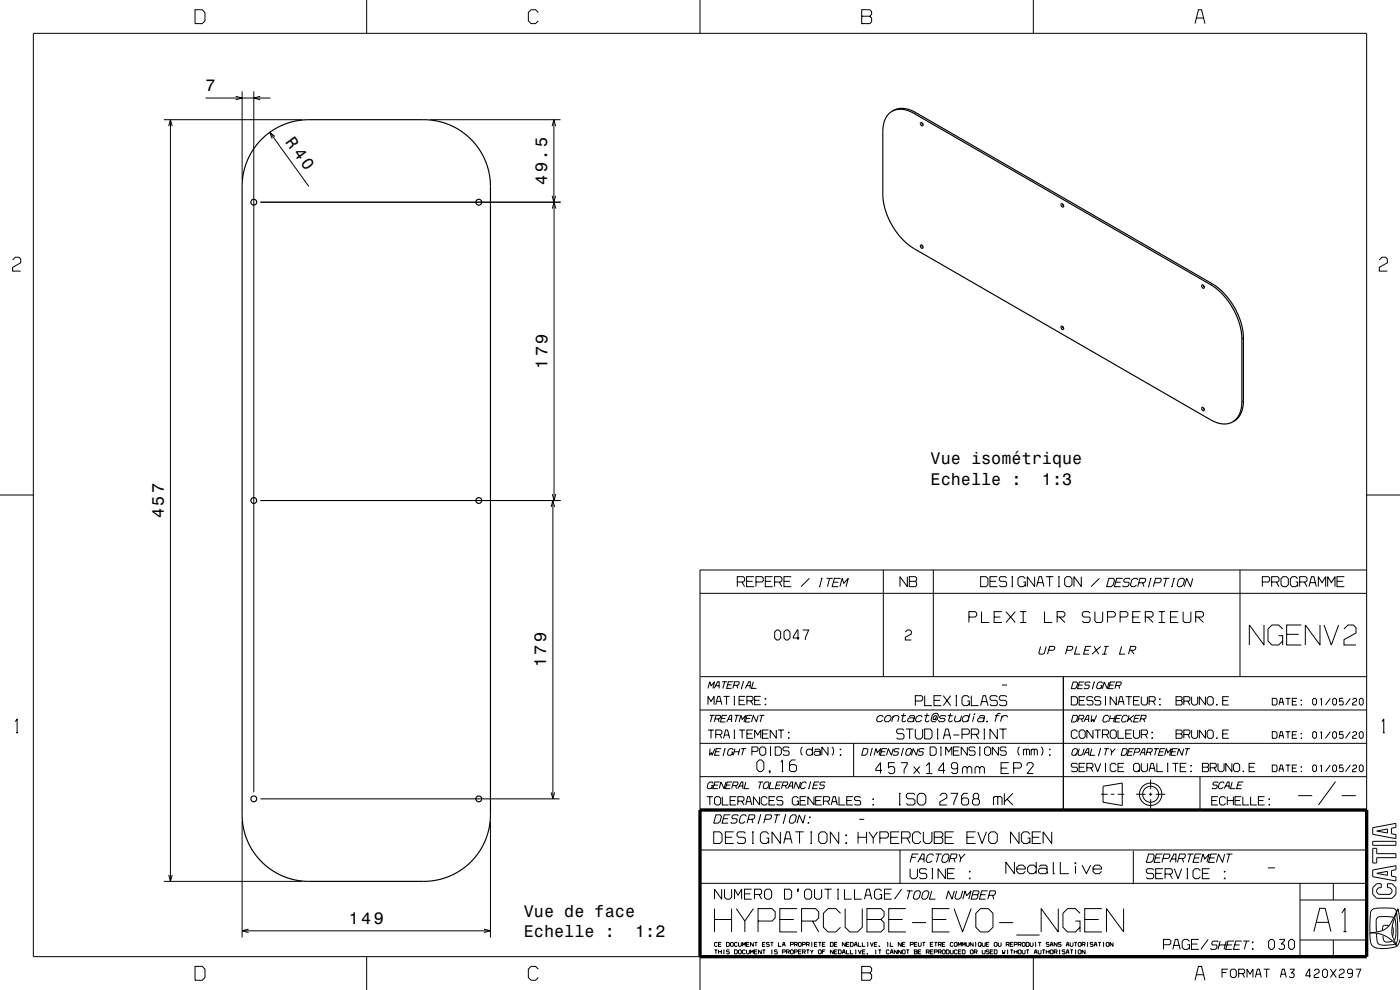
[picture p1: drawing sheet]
<svg xmlns="http://www.w3.org/2000/svg" width="420mm" height="297mm" viewBox="0 0 420 297" stroke-linecap="round" stroke-linejoin="round" font-family="sans-serif">
<defs><g id="words">
<text font-size="5.1" x="85.5" y="42.6" transform="rotate(54 85.5 42.6)">R 40</text>
<g font-size="5">
<text x="61.7" y="27.4">7</text>
<text x="164.2" y="55.4" transform="rotate(-90 164.2 55.4)">49.5</text>
<text x="164.2" y="110.7" transform="rotate(-90 164.2 110.7)">179</text>
<text x="279.2" y="139.3">Vue isométrique</text>
<text x="279.2" y="145.4">Echelle :</text>
<text x="312.6" y="145.4">1:3</text>
<text x="49.1" y="155.4" transform="rotate(-90 49.1 155.4)">457</text>
<text x="163.9" y="200.2" transform="rotate(-90 163.9 200.2)">179</text>
<text x="157.1" y="275">Vue de face</text>
<text x="104.6" y="277.2">149</text>
<text x="157.1" y="281.1">Echelle :</text>
<text x="190.5" y="281.1">1:2</text>
</g>
</g></defs>
<g fill="none" stroke="#000" stroke-width=".3">
<path d="M10 10h400v277h-400zM58.5 2.9h2.2l.8 .9v2.5l-.8 .8h-2.2zM110 0v10M161.5 3.8l-.8-.9h-1.4l-.8 .9v2.5l.8 .8h1.4l.8-.8M210 0v10M258.5 4.9h2.4l.6-.6v-.8l-.6-.6h-2.4v4.2h2.4l.6-.6v-1.1l-.6-.5M310 0v10M358.5 7.1l1-4.2h1l1 4.2M358.9 5.4h2.2M49.1 35.9h41.5M50.6 37.8l.5-1.9 .5 1.9M51.1 35.9v228.5"/>
<path d="M61.7 29.4h19.4M70.7 28.9l1.9 .5-1.9 .5M72.6 27.4v26.5M76.1 27.4v210.3M78.1 28.9l-2 .5 2 .5M80.9 39.7l11.7 16.2M129.1 35.9h39.1M165.6 37.8l.6-1.9 .5 1.9M166.2 35.9v24.8M274.7 33.8l-.4 .3M82.5 41l-1.6-1.3 .7 1.9M165.6 58.7l.6 2 .5-2"/>
<path d="M3.8 78l.8-.8h1.1l.5 .5v1.1l-2.4 1.4v1.1h2.4M78.1 60.7h90.1M165.7 62.6l.5-1.9 .5 1.9M166.2 60.7v89.5M413.8 78l.8-.8h1.1l.5 .5v1.1l-2.4 1.4v1.1h2.4M363.6 85.1l-.5 .3M373 101.4l-.4 .3M373 120.2l-.4 .3M0 148.5h10M78.1 150.2h90.1M165.3 152.1l.6-1.9 .5 1.9M165.7 148.2l.5 2 .5-2"/>
<path d="M165.9 150.2v89.5M410 148.5h10M210 178h200M221.2 174.6h1.8l.4-.4v-.8l-.4-.4h-1.8v3M222.6 174.6l.8 1.4M224 174.4h1.8M226.2 173h-2.2v3h2.2M226.8 174.6h1.8l.4-.4v-.8l-.4-.4h-1.8v3M229.6 174.4h1.8M231.8 173h-2.2v3h2.2M232.4 174.6h1.8l.4-.4v-.8l-.4-.4h-1.8v3M233.8 174.6l.8 1.4"/>
<path d="M235.2 174.4h1.8M237.4 173h-2.2v3h2.2M242.8 173.5l-2.5 2.5M245.7 176h.4M246.4 173.5h.3M246.6 173.5l-.7 2.5M248 173.5h1.8M248.9 173.5l-.7 2.5M250 174.7h1.5M252 176l.7-2.5 .5 1.5 1.3-1.5-.7 2.5M252.2 173.5h-1.9l-.6 2.5h1.8M265 171v32"/>
<path d="M272.2 173v3l-2.2-3v3M272.8 174.4h1.8l.4-.4v-.6l-.4-.4h-1.8v3h1.8l.4-.4v-.8l-.4-.4M280 171v32M294.2 173h1.6l.6 .6v1.8l-.6 .6h-1.6zM297 174.4h1.8M299.2 173h-2.2v3h2.2M302 173.4l-.4-.4h-1.4l-.4 .4v.6l.4 .4h1.4l.4 .4v.8l-.4 .4h-1.4l-.4-.4M303.5 176h.4M303.5 173h.4M303.7 173v3M307 174.6h.6v1.4M307.6 173.6l-.6-.6h-1l-.6 .6v1.8l.6 .6h1l.6-.6"/>
<path d="M310.4 173v3l-2.2-3v3M311 176l.7-3h.7l.8 3M311.3 174.8h1.6M313.8 173h2.2M314.9 173v3M317.5 176h.4M317.5 173h.4M317.7 173v3M320 173h1l.6 .6v1.8l-.6 .6h-1l-.6-.6v-1.8zM324.4 173v3l-2.2-3v3M329.8 173.5l-2.5 2.5M332.7 173.5h1.3l.4 .5-.4 1.5-.7 .5h-1.3z"/>
<path d="M334.7 174.7h1.5M336.8 173.5h-1.8l-.7 2.5h1.9M339.1 173.8l-.3-.3h-1.1l-.5 .3-.1 .5 .3 .4h1.1l.3 .3-.2 .7-.4 .3h-1.2l-.3-.3M341.4 174l-.4-.5h-.8l-.7 .5-.4 1.5 .4 .5h.8l.7-.5M341.6 174.8h1.5l.5-.3 .1-.7-.2-.3h-1.5l-.7 2.5M342.8 174.8l.4 1.2M344.4 176h.3M345.1 173.5h.3M345.2 173.5l-.6 2.5M346.3 174.8h1.5l.4-.3 .2-.7-.2-.3h-1.5l-.7 2.5M349 173.5h1.8M349.9 173.5l-.7 2.5"/>
<path d="M351.4 176h.3M352.1 173.5h.3M352.2 173.5l-.6 2.5M353.5 174l.7-.5h.8l.4 .5-.4 1.5-.7 .5h-.8l-.4-.5zM357.8 173.5l-.6 2.5-1.2-2.5-.7 2.5M372 171v32M378.7 174.6h1.8l.4-.4v-.8l-.4-.4h-1.8v3M381.5 174.6h1.8l.4-.4v-.8l-.4-.4h-1.8v3M382.9 174.6l.8 1.4M384.3 173.6l.6-.6h1l.6 .6v1.8l-.6 .6h-1l-.6-.6zM388.7 174.6h.6v1.4M389.3 173.6l-.6-.6h-1l-.6 .6v1.8l.6 .6h1l.6-.6"/>
<path d="M389.9 174.6h1.8l.4-.4v-.8l-.4-.4h-1.8v3M391.3 174.6l.8 1.4M392.7 176l.7-3h.8l.7 3M393 174.8h1.6M395.5 176v-3l1.1 1.8 1.1-1.8v3M398.3 176v-3l1.1 1.8 1.1-1.8v3M401.1 174.4h1.8M403.3 173h-2.2v3h2.2M410 171h-200v126M233 189h.6l.6 .6v1.8l-.6 .6h-.6l-.6-.6v-1.8zM235.8 189h.6l.6 .6v1.8l-.6 .6h-.6l-.6-.6v-1.8zM239.8 191.4h-1.8v-.4l1.2-2h.2v3"/>
<path d="M240.8 189h1.8l-1 2.4v.6M271.6 189.6l.6-.6h.8l.4 .4v.8l-1.8 1v.8h1.8M290.7 185.1h1.8l.5-.4v-.8l-.5-.4h-1.8v3.2M294.5 183.5v3.2h2.3M298.2 185.1h1.9M300.6 183.5h-2.4v3.2h2.4M301.8 183.5l2.8 3.2M304.6 183.5l-2.8 3.2M306 186.7h1.9M306 183.5h1.9M307 183.5v3.2M312.2 193.9l-.5 2 .2 .4h1l.4-.4 .6-2"/>
<path d="M313.4 183.5v3.2h2.3M314.6 195.1h1.3l.4-.3 .2-.5-.3-.4h-1.3l-.6 2.4M317.1 185.1h1.9l.5-.4v-.8l-.5-.4h-1.9v3.2M317.8 185.1l1.7 1.6M320 195.1h1.3l.4-.3 .2-.5-.3-.4h-1.3l-.6 2.4M323 193.9l-.6 2.4h1.6M325.4 195.1h1.3M327 183.9l-.4-.4h-1.4l-.5 .4v.8l.5 .4h1.6l.2 .2v1l-.4 .4h-1.4l-.5-.4M327.4 193.9h-1.7l-.6 2.4h1.6M328.2 193.9l1.4 2.4M328.5 183.5v2.8l.4 .4h1.4l.5-.4v-2.8M330.2 193.9l-2.6 2.4"/>
<path d="M330.6 196.3h1.4M331.3 193.9h1.3M331.9 193.9l-.6 2.4M332.3 185.1h1.8l.5-.4v-.8l-.5-.4h-1.8v3.2M336 185.1h1.9l.5-.4v-.8l-.5-.4h-1.9v3.2M336.5 193.9l-.6 2.4h1.6M338.9 195.1h1.3l.4-.3 .2-.5-.3-.4h-1.3l-.6 2.4M339.4 195.1l.8 1.2M339.8 185.1h1.9M342.1 183.5h-2.3v3.2h2.3M343.6 185.1h1.9l.4-.4v-.8l-.4-.4h-1.9v3.2M344.3 185.1l1.6 1.6"/>
<path d="M347.6 186.7h1.9M347.6 183.5h1.9M348.5 183.5v3.2M351.2 185.1h1.8M353.5 183.5h-2.3v3.2h2.3M354.9 183.5v2.8l.5 .4h1.4l.5-.4v-2.8M358.7 185.1h1.9l.4-.4v-.8l-.4-.4h-1.9v3.2M359.4 185.1l1.6 1.6M379.2 187.5v6l-4.4-6v6M383.6 190.7h1.2v2.8M384.8 188.7l-1.2-1.2h-2l-1.2 1.2v3.6l1.2 1.2h2l1.2-1.2M386 190.3h3.6"/>
<path d="M390.4 187.5h-4.4v6h4.4M396 187.5v6l-4.4-6v6M397.2 187.5l2.2 6 2.2-6M403.2 188.7l1.2-1.2h1.6l.8 .8v1.6l-3.6 2v1.6h3.6M4.6 216.5l.5-.8v4.1M4.9 219.8h.5M210 213h200M210.2 203h200M212.4 206.5l.5-2 .4 1.2 1.1-1.2-.5 2M212.4 211.4v-2.5l.9 1.5 .9-1.5v2.5M212.4 219h1.8M212.9 214.6h1.5"/>
<path d="M213.3 219v2.5M213.7 214.6l-.6 2M214.3 206.5l1-2h.5l-.1 2M214.5 215.7h1.2l.4-.3 .1-.5-.2-.3h-1.2l-.5 2M214.7 205.7h1M214.7 211.4l.7-2.5h.5l.7 2.5M215 210.4h1.3M215.4 215.7l.3 .9M216.4 215.5h1.2M216.7 204.5h1.4M217.1 208.9h1.8M217.4 204.5l-.5 2"/>
<path d="M218 208.9v2.5M218 216.6l1-2h.5v2M218.1 214.6h-1.4l-.6 2h1.5M218.3 205.5h1.2M218.4 215.8h1.1M220 204.5h-1.5l-.5 2h1.5M220.1 205.6h1.2l.4-.3 .1-.5-.2-.3h-1.2l-.5 2M220.1 219h.4M220.1 208.9h.4M220.1 211.4h.4M220.3 208.9v2.5M220.3 219v2.5"/>
<path d="M220.4 214.6h1.5M221 205.6l.3 .9M221.1 214.6l-.5 2M221.7 216.6l.6-2 .4 1.2 1-1.2-.5 2M221.7 219h1.9M221.7 210.1h1.5M222.3 206.5h.3M222.6 219v2.5M222.9 204.5h.2M223 204.5l-.5 2M223.6 208.9h-1.9v2.5h1.9M223.6 206.5l1-2h.5v2"/>
<path d="M223.9 215.5h1.2M224 205.7h1.1M224.1 210.2h1.5l.3-.3v-.6l-.3-.4h-1.5v2.5M225.2 210.2l.7 1.2M225.6 214.6h-1.5l-.5 2h1.5M225.9 219h-1.8v2.5h1.8M226 204.5l-.5 2h1.4M226.4 210.1h1.5M227.5 214.6l-.6 2-.9-2-.5 2M227.9 214.6h1.4M228.2 208.9h-1.8v2.5h1.8M228.6 214.6l-.5 2"/>
<path d="M229.6 211.3l.1 .1zM229.6 209.6l.1 .2zM230.6 219h-1.9v2.5h1.9M232.9 219v2.5l-1.8-2.5v2.5M233.4 219h1.8M234.3 219v2.5M236.6 219.7l.1 .1zM265 215.2l-.3-.5h-.9l-.6 .5-.2 .8 .3 .5h.9l.6-.5M265.5 215.2l.7-.5h.8l.4 .5-.3 .8-.6 .5h-.8l-.4-.5zM267.9 215.2l.6-.5h.8l.4 .5-.4 1.3M268 214.7l-.5 1.8M270.3 214.7h1.5"/>
<path d="M271.2 214l-.6 2.2 .2 .3h.5l.5-.3M271.2 219.1l-.4-.4h-1.4l-.4 .4v.6l.4 .4h1.4l.4 .4v.8l-.4 .4h-1.4l-.4-.4M271.8 218.7h2.2M272.7 215l.5-.3h1l.2 .3-.3 1.2M272.9 218.7v3M274.2 215.7l-.2-.4h-1.2l-.4 .4-.1 .5 .2 .3h1.2l.4-.3 .1 .3M274.6 210.3h1.8l.4-.4v-.8l-.4-.4h-1.8v3M274.6 218.7v2.4l.6 .6h1l.6-.6v-2.4M276.7 215.2l-.4-.5h-.8l-.6 .5-.3 .8 .4 .5h.8l.7-.5M277.3 214.7h1.5M277.4 208.7v3h2.2M277.4 218.7h1.6l.6 .6v1.8l-.6 .6h-1.6z"/>
<path d="M278.2 214l-.6 2.2 .2 .3h.5l.5-.3M280.2 210.1h1.8M280.8 215.5l-.5 .4-.4-.2 .2-.7 .7-.3-.1 1.2 .3 .1 .5-1.5-.3-.5h-.9l-.6 .5-.4 1.5 .4 .5h1.1M281.1 218.7h.4M281.3 218.7v3M282.4 208.7h-2.2v3h2.2M283 208.7l2.2 3M283.7 215l-.2-.3h-1.2l-.4 .3 .2 .5h1.2l.2 .4-.5 .6h-1.2l-.2-.5M284.3 214.7h1.5M285.2 214l-.6 2.2 .2 .3h.5l.5-.3M285.2 208.7l-2.2 3M286.7 214.7l-.4 1.3 .4 .5h.8l.6-.5"/>
<path d="M286.7 211.7h.4M286.7 208.7h.4M286.9 208.7v3M288.5 214.7l-.5 1.8M290.2 210.3h.6v1.4M290.7 215.2l-.4-.5h-.8l-.6 .5-.3 .8 .4 .5h.8l.7-.5M290.8 209.3l-.6-.6h-1l-.6 .6v1.8l.6 .6h1l.6-.6M291 214l-.7 2.5M291.4 208.7v3h2.2M292.2 214.8l-.4 1.7M292.3 214.2l.1 .2zM293.7 215l.5-.3h1l.2 .3-.3 1.2"/>
<path d="M294.2 211.7l.8-3h.6l.8 3M294.5 210.5h1.6M295.1 218.7h.4M295.2 215.7l-.2-.4h-1.2l-.4 .4-.1 .5 .2 .3h1.2l.4-.3 .1 .3M295.3 218.7v3M296 216.4l.2 .1zM298.5 214.7h1.3M299.2 209.1l-.4-.4h-1.4l-.4 .4v.6l.4 .4h1.4l.4 .4v.8l-.4 .4h-1.4l-.4-.4M299.2 218.7v3l-2.2-3v3M299.8 218.7h2.2M300.1 214.2l-.6-.2-.4 .4-.6 2.1M300.5 215.2l.7-.5h.8l.4 .5"/>
<path d="M300.6 205.5h1.5M300.7 214.7l-.5 1.8M300.9 218.7v3M302 209.1l-.4-.4h-1.4l-.4 .4v.6l.4 .4h1.4l.4 .4v.8l-.4 .4h-1.4l-.4-.4M319 203v40M321.4 209h1.3l.5 .5v1.5l-.5 .5h-1.3zM321.9 214.6h1.1l.3 .4-.3 1.2-.5 .4h-1.1zM321.9 204.6h1.1l.3 .4-.3 1.2-.5 .4h-1.1zM323.2 219.5l-.5-.5h-.8l-.5 .5v1.5l.5 .5h.8l.5-.5M323.5 215.7h1.2l.3-.3 .2-.5-.2-.3h-1.2l-.5 2M323.5 205.5h1.2M323.7 219.5l.5-.5h.9l.5 .5v1.5l-.5 .5h-.9l-.5-.5z"/>
<path d="M323.7 210.2h1.5M324.4 215.7l.3 .9M325.1 216.6l1.1-2h.4v2M325.3 204.6h-1.5l-.5 2h1.4M325.5 215.8h1.1M325.6 209h-1.9v2.5h1.9M327.1 204.9l-.2-.3h-1l-.3 .3-.1 .4 .2 .2h.9l.2 .3-.5 .8h-.9l-.2-.3M327.5 214.6l-.2 2 .6-.8 .2 .8 .9-2M327.6 206.6h.3M327.9 219v2.5l-1.8-2.5v2.5M327.9 209.3l-.3-.3h-1.2l-.3 .3v.5l.3 .4h1.2l.3 .3v.7l-.3 .3h-1.2l-.3-.3M328.1 204.6h.3"/>
<path d="M328.3 204.6l-.6 2M328.4 219h1.8M329.3 219v2.5M330.2 205.7h.4l-.3 .9M330.2 209.3l-.3-.3h-1.2l-.3 .3v.5l.3 .4h1.2l.3 .3v.7l-.3 .3h-1.2l-.3-.3M330.8 205l-.3-.4h-.7l-.5 .4-.3 1.2 .3 .4h.6l.5-.4M331.5 211.5h.3M331.5 209h.3M331.6 209v2.5M332.6 215l-.3-.4h-.6l-.5 .4-.4 1.2 .3 .4h.7l.5-.4M332.7 204.6l-.5 2-.9-2-.6 2M332.9 215.5h1.4"/>
<path d="M332.9 205.5h1.2M333.1 219.5l.5-.5h.8l.5 .5v1.5l-.5 .5h-.8l-.5-.5zM333.1 214.6l-.5 2M334.6 204.6h-1.5l-.5 2h1.5M334.6 214.6l-.5 2M334.7 205.7h1.2l.4-.3 .1-.5-.2-.3h-1.2l-.5 2M334.7 215.5h1.2M334.9 209v2.5l-1.8-2.5v2.5M335.4 219v2.5h1.8M335.4 211.5l.6-2.5h.6l.6 2.5M335.6 205.7l.3 .9M335.6 210.5h1.4"/>
<path d="M336.5 214.6h-1.5l-.5 2h1.4M337.7 209h1.9M338.2 215l-.3-.4h-.6l-.5 .4-.4 1.2 .3 .4h.7l.5-.4M338.6 209v2.5M338.7 214.6l-.5 2M338.9 215.6l.8 1M339.6 219h-1.9v2.5h1.9M340.1 219v2l.5 .5h.8l.5-.5v-2M340.1 210.2h1.5M340.2 214.6l-1.9 1.5M340.3 215.5h1.2M341.9 209h-1.8v2.5h1.8"/>
<path d="M342.1 214.6h-1.5l-.5 2h1.4M342.2 215.7h1.2l.5-.8-.2-.3h-1.2l-.6 2M342.4 209v2l.5 .5h.8l.5-.5v-2M343.1 215.7l.3 .9M344.7 210.3h1.5l.4-.3v-.7l-.4-.3h-1.5v2.5M345.6 219.7l.1 .1zM345.9 210.3l.7 1.2M347.9 211.3l.2 .2zM347.9 209.7l.2 .1zM352.8 210.2h1.5l.3-.4v-.5l-.3-.3h-1.5v2.5h1.5l.3-.3v-.7l-.3-.3M355.1 210.3h1.5l.4-.3v-.7l-.4-.3h-1.5v2.5M356.3 210.3l.7 1.2"/>
<path d="M357.5 209v2l.5 .5h.8l.5-.5v-2M357.5 219v2l.5 .5h.8l.5-.5v-2M361.6 209v2.5l-1.8-2.5v2.5M361.6 219v2.5l-1.8-2.5v2.5M362.6 209h.9l.5 .5v1.5l-.5 .5h-.9l-.5-.5v-1.5zM362.6 219h.9l.5 .5v1.5l-.5 .5h-.9l-.5-.5v-1.5zM365 211.3l.1 .2zM366.8 210.2h1.5M368.6 209h-1.8v2.5h1.8M368.6 219h-1.8v2.5h1.8M381.7 219.5h1l.4 .4v1.2l-.4 .4h-1zM381.7 209.5h1l.4 .4v1.2l-.4 .4h-1z"/>
<path d="M383.7 211.5l.5-2h.4l.5 2M383.9 210.7h1M385.7 219.5h1.4M385.7 209.5h1.4M386.4 209.5v2M386.4 219.5v2M387.7 210.4h1.2M389.1 219.5h-1.4v2h1.4M389.1 209.5h-1.4v2h1.4M390.3 211.4l.2 .1zM390.3 210l.2 .2zM394.2 219.5h.4l.4 .4v1.2l-.4 .4h-.4l-.4-.4v-1.2z"/>
<path d="M394.2 209.5h.4l.4 .4v1.2l-.4 .4h-.4l-.4-.4v-1.2zM396.2 219.9l.2-.4v2M396.2 209.9l.2-.4v2M396.3 211.5h.3M399.1 219.5l-1.4 2M399.1 209.5l-1.4 2M400.2 219.5h.4l.4 .4v1.2l-.4 .4h-.4l-.4-.4v-1.2zM400.2 209.5h.4l.4 .4v1.2l-.4 .4h-.4l-.4-.4v-1.2zM403 219.5h-1.1l-.1 1 .9-.2 .3 .3v.6l-.3 .3h-.6l-.3-.3M403 209.5h-1.1l-.1 1 .9-.2 .3 .3v.6l-.3 .3h-.6l-.3-.3M405.1 219.5l-1.4 2M405.1 209.5l-1.4 2"/>
<path d="M405.8 219.9l.4-.4h.5l.3 .3v.5l-1.2 .7v.5h1.2M405.8 209.9l.4-.4h.5l.3 .3v.5l-1.2 .7v.5h1.2M408.2 219.5h.4l.4 .4v1.2l-.4 .4h-.4l-.4-.4v-1.2zM408.2 209.5h.4l.4 .4v1.2l-.4 .4h-.4l-.4-.4v-1.2zM414.6 216.5l.5-.8v4.1M414.9 219.8h.5M78.1 239.7h89.8M165.3 237.7l.6 2 .5-2M210 233h200M210 223h200M212 239h1.9M212.9 239v2.5"/>
<path d="M213 224.6l-.2 2 .6-.8 .2 .8 .9-2M213.3 235.7h.4l-.2 .9M213.9 235l-.3-.4h-.6l-.5 .4-.4 1.2 .3 .4h.7l.5-.4M214.2 235.5h1.2M214.7 225.5h1.2M214.7 220.3h1.5l.4-.3v-.7l-.4-.3h-1.5v2.5M214.9 239h.8l.5 .5v1.5l-.5 .5h-.8l-.5-.5v-1.5zM215.9 220.3l.7 1.2M215.9 234.6h-1.5l-.5 2h1.5M216.4 224.6h-1.5l-.5 2h1.4M216.7 239v2.5h1.8M216.8 226.6h.3"/>
<path d="M217.1 221.5l.6-2.5h.6l.6 2.5M217.3 220.5h1.3M217.4 224.6h.2M217.5 224.6l-.5 2M217.8 234.6l-.6 2-.9-2-.5 2M217.9 235.5h1.2M219.4 225.7h.4l-.2 .9M219.6 234.6h-1.4l-.6 2h1.5M219.7 235.7h1.2l.4-.3 .1-.5-.2-.3h-1.2l-.5 2M220 225l-.3-.4h-.7l-.5 .4-.3 1.2 .3 .4h.7l.5-.4M220.1 221.5h.4M220.3 225.5h1.4"/>
<path d="M220.5 224.6l-.5 2M220.7 235.7l.3 .9M220.9 239h-1.9v2.5h1.9M221.4 236.6l1-2h.5l-.1 2M221.8 235.8h1M222 224.6l-.6 2M222.4 224.6h1.4M223.1 224.6l-.5 2M223.8 234.6l-.6 2h1.5M224.1 220.2h1.5M225.6 225.4h1.5l.3-.3v-.7l-.3-.3h-1.5v2.5M226.4 221.5v-2.5l.9 1.5 .9-1.5v2.5"/>
<path d="M227.5 234.6h1.5M227.7 228h.7l.8 .7v2.1l-.8 .7h-.7l-.6-.7v-2.1zM227.9 239v2.5l-1.9-2.5v2.5M228.2 234.6l-.5 2M228.4 224.1h.8l.5 .5v1.5l-.5 .5h-.8l-.5-.5v-1.5zM228.7 220.2h1.5M229.3 235l.5-.4h.6l.3 .4-.3 1.2-.5 .4h-.7l-.3-.4zM230.2 239.5l-.5-.5h-.8l-.5 .5v1.5l.5 .5h.8l.5-.5M231 226.6h.3M231 224.1h.3M231 231.5h-.2v-.3h.2l-.2 .8M231.2 224.1v2.5"/>
<path d="M231.2 234.6l-.5 2h1.5M232.5 239h-1.8v2.5h1.8M232.6 224.1h1.3l.5 .5v1.5l-.5 .5h-1.3zM232.8 235.5h1.2M234.3 228.7l.4-.7v3.5M234.5 231.5h.5M234.6 234.6h-1.5l-.5 2h1.4M234.7 235.7h1.2l.3-.3 .2-.5-.2-.3h-1.2l-.6 2M234.9 239.3l-.4-.3h-1.1l-.4 .3v.5l.4 .4h1.1l.4 .3v.7l-.4 .3h-1.1l-.4-.3M235.6 235.7l.3 .9M236.3 236.6l1-2h.5v2M236.6 221.3l.1 .2z"/>
<path d="M236.7 235.8h1.1M236.7 224.4l-.3-.3h-1.2l-.3 .3v.5l.3 .3h1.2l.3 .4v.7l-.3 .3h-1.2l-.3-.3M238.7 228h-1.2l-.6 .7v2.3l.4 .5h1.2l.5-.5v-1.2l-.5-.4h-1.2l-.4 .4M239.5 239.5l-.5-.5h-.8l-.5 .5v1.5l.5 .5h.8l.5-.5M240.2 234.6l-.6 2-.9-2-.5 2M240.7 224.1a1.77 1.77 0 0 0 0 2.5M241.9 239h-1.9v2.5h1.9M241.9 235l-.3-.4h-.6l-.5 .4-.4 1.2 .3 .4h.7l.5-.4M242.5 236.6h.3M243 234.6h.3M243.2 234.6l-.6 2M243.7 225.2l-.5-.4h-.8l-.5 .4v.9l.5 .5h.8l.5-.5"/>
<path d="M243.7 224.1v2.5M244 235.5h1.2M244.2 239v2.5l-1.8-2.5v2.5M244.4 225.1l.3-.3h1l.4 .3v1.2M245.8 234.6h-1.5l-.5 2h1.4M246.1 225.7l-.4-.3h-1.1l-.4 .3v.6l.4 .3h1.1l.4-.3 .1 .3M246.5 239h-1.8v2.5h1.8M247.6 234.9l-.2-.3h-1l-.3 .3-.1 .4 .2 .2h.9l.2 .3-.1 .5-.4 .3h-.9l-.2-.3M248.4 224.1v2.5l-1.8-2.5v2.5M249.6 224.1a1.76 1.76 0 0 1 0 2.5M251.7 239v2.5h1.8M252.1 226.4l.1 .2z"/>
<path d="M252.1 224.8l.1 .1zM255.9 239h-1.9v2.5h1.9M256.1 223v10M258.2 239.3l-.3-.3h-1.2l-.3 .3v.5l.3 .4h1.2l.3 .3v.7l-.3 .3h-1.2l-.3-.3M259 224.6h1.1l.3 .4-.3 1.2-.5 .4h-1.1zM261 226.6h.2M261.5 224.6h.3M261.6 224.6l-.5 2M261.9 239.7l.1 .1zM262.2 226.6l.6-2 .4 1.2 1-1.2-.5 2M264.4 225.5h1.2M264.6 231.1h-1.9v-.4l1.4-1.9v3.3"/>
<path d="M266.1 224.6h-1.5l-.5 2h1.5M268 224.6l-.6 2-.9-2-.5 2M268.4 228.8h-1.9v1.6l.5-.4h.9l.5 .4v1.2l-.5 .5h-.9l-.5-.5M269.7 238h.5M269.8 224.8l-.2-.2h-1l-.4 .6 .2 .3h.9l.2 .3-.1 .5-.4 .3h-.9l-.2-.3M269.9 238v3.5M270.3 226.6h.3M270.3 228.8h1.9v.5l-1 1.6v1.2M270.8 224.6h.3M271 224.6l-.6 2M272 225l.5-.4h.7l.3 .4-.4 1.2-.5 .4h-.6l-.3-.4zM274.1 230l1.9 2.1"/>
<path d="M274.5 238.5l-.5-.5h-1.6l-.5 .5v.7l.5 .4h1.6l.5 .5v.9l-.5 .5h-1.6l-.5-.5M275.2 238.7l.7-.7h1.1l.7 .7v2.1l-.7 .7h-1.1l-.7-.7zM275.4 224.6l-.5 2-.9-2-.6 2M276 230l-1.9 2.1M277.2 224.8l-.2-.2h-.9l-.4 .6 .2 .3h.9l.2 .3-.2 .5-.3 .3h-.9l-.2-.3M277.9 229.7l.9-.9v3.3M277.9 232.1h1.8M279 224.1h1.4l.5 .5v1.5l-.5 .5h-1.4zM281.1 221.7h.4M281.9 238.7l.7-.7h1l.4 .5v.9l-2.1 1.2v.9h2.1M282.1 226.6h.4M282.1 224.1h.4"/>
<path d="M282.3 224.1v2.5M283 221.7l.7-3h.7l.8 3M283.3 220.5h1.6M283.5 231.1h-1.9v-.4l1.4-1.9v3.3M283.7 226.6v-2.5l.9 1.5 .9-1.5v2.5M285.2 238h2.1l-1.2 2.8v.7M286 220.5h1.8M286 225.2h1.5M287.3 230.2l-.5 .5h-.9l-.5-.5v-.9l.5-.5h.9l.5 .5v2.3l-.5 .5h-.9l-.5-.5M287.9 224.1h-1.9v2.5h1.9M288.6 220.3h1.8l.4-.4v-.8l-.4-.4h-1.8v3M288.7 232.1v-1.7l.5-.4h.5l.4 .4v1.7"/>
<path d="M290.1 230.4l.5-.4h.5l.4 .4v1.7M290.2 224.1v2.5l-1.8-2.5v2.5M290.3 238h-1.1l-.7 .7v2.3l.4 .5h1.2l.5-.5v-1.1l-.5-.5h-1.2l-.4 .5M291.4 220.3h1.8l.4-.4v-.8l-.4-.4h-1.8v3M292.2 239.6h1.2l.2-1.1-.5-.5h-.7l-.4 .5 .2 1.1-.5 .5v.9l.5 .5h1.2l.4-.5v-.9l-.4-.5M292.5 232.1v-1.7l.5-.4h.5l.4 .4v1.7M292.5 224.4l-.3-.3h-1.2l-.3 .3v.5l.3 .3h1.2l.3 .4v.7l-.3 .3h-1.2l-.3-.3M292.8 220.3l.8 1.4M293.8 226.6h.3M293.8 224.1h.3M293.9 230.4l.5-.4h.5l.4 .4v1.7M293.9 224.1v2.5"/>
<path d="M295.1 221.7h.4M295.4 224.6l.5-.5h.8l.5 .5v1.5l-.5 .5h-.8l-.5-.5zM298 238.9v2.6M299.3 239.2l-.2-.3h-.6l-.5 .5M299.5 224.1v2.5l-1.8-2.5v2.5M300.3 230.4h1.9M301.3 238v3.5M301.9 224.4l-.4-.3h-1.1l-.4 .3v.5l.4 .3h1.1l.4 .4v.7l-.4 .3h-1.1l-.4-.3M302.1 239.8l1.8 1.7M302.6 228.8h-2.3v3.3h2.3M303.9 238l-2.6 2.6M304.1 230.4h1.9l.4-.4v-.7l-.4-.5h-1.9v3.3"/>
<path d="M305.9 224.1a1.77 1.77 0 0 0 0 2.5M307 224.8v1.8M308 224.9l-.6-.1-.4 .3M308 226.6v-1.7l.1-.1h.4l.4 .3v1.5M308.1 229.7v-.4l.5-.5h.9l.5 .5v.4l-1.9 2.4h1.9M309.4 224.8v1.8M310.3 224.9l-.6-.1-.3 .3M310.3 226.6v-1.7l.2-.1h.4l.3 .3v1.5M312.4 224.1a1.76 1.76 0 0 1 0 2.5M314.9 226.4l.1 .2zM314.9 224.8l.1 .1zM321.8 225l.5-.4h.7l.3 .4-.3 1.2-.5 .4h-.7l-.3-.4z"/>
<path d="M322.6 226.2l.3 .4M323.2 229.3l-.3-.3h-1.2l-.3 .3v.5l.3 .4h1.2l.3 .3v.7l-.3 .3h-1.2l-.3-.3M323.7 230.2h1.5M323.8 224.6l-.4 1.6 .3 .4h.6l.5-.4 .5-1.6M325.1 226.6l1.1-2h.4v2M325.5 225.8h1.1M325.6 229h-1.9v2.5h1.9M326.1 230.3h1.5l.3-.3v-.7l-.3-.3h-1.5v2.5M327.2 230.3l.7 1.2M327.5 224.6l-.5 2h1.5M328.4 229l.9 2.5 .9-2.5M329.5 226.6h.2"/>
<path d="M330 224.6h.3M330.1 224.6l-.5 2M330.3 238.3h2M330.7 220.3h1.5l.4-.3v-.7l-.4-.3h-1.5v2.5M330.9 235.9l5.8-1v6.7l-5.8-.9zM331.3 224.6h1.4M331.5 231.5h.3M331.5 229h.3M331.6 229v2.5M331.9 220.3l.7 1.2M332 224.6l-.5 2M333.1 224.6l.5 1.1"/>
<path d="M333.3 238.3h1M334.6 224.6l-1 1.1-.3 .9M334.9 229.5l-.5-.5h-.8l-.5 .5v1.5l.5 .5h.8l.5-.5M335.3 238.3h2M335.4 230.2h1.5M336.9 224.6h1l.3 .4-.3 1.2-.5 .4h-1.1zM337.2 229h-1.8v2.5h1.8M337.7 220.2h1.5M338.5 225.5h1.2M340.2 224.6h-1.5l-.5 2h1.5M340.3 225.7h1.2l.5-.8-.2-.3h-1.2l-.5 2M340.6 229h.8l.5 .5v1.5l-.5 .5h-.8l-.5-.5v-1.5z"/>
<path d="M340.8 238.3h2.9M341.4 231l.5 .5M341.9 226.6l1.1-2h.4v2M342.3 225.8h1.1M342.4 229v2l.5 .5h.8l.5-.5v-2M342.4 220.3h1.5l.3-.3v-.7l-.3-.3h-1.5v2.5M343.6 220.3l.6 1.2M344 225.7h1.2l.4-.3 .1-.5-.2-.3h-1.2l-.5 2M344.7 238.3h1M344.7 231.5l.7-2.5h.5l.7 2.5M345 225.7l.3 .9M345 230.5h1.3"/>
<path d="M345.2 233.9v2.9M345.2 237.8v1M345.2 239.8v2.9M345.6 221.3l.1 .2zM346.2 224.6h1.5M346.7 238.3h2.9M346.9 224.6l-.5 2M347.1 229v2.5h1.8M347.8 225.5h1.2M349.4 226.6l.5-2 .4 1.2 1.1-1.2-.5 2M349.5 224.6h-1.4l-.6 2h1.5M350.1 231.5h.4"/>
<path d="M350.1 229h.4M350.3 229v2.5M351.5 225.5h1.2M351.7 229h1.9M352.6 229v2.5M352.8 220.2h1.5l.3-.4v-.5l-.3-.3h-1.5v2.5h1.5l.3-.3v-.7l-.3-.3M353.3 224.6h-1.5l-.5 2h1.4M354.1 230.2h1.5M355.1 224.6l-.5 2-.9-2-.6 2M355.1 220.3h1.5l.4-.3v-.7l-.4-.3h-1.5v2.5M355.5 224.6h1.5M355.9 229h-1.8v2.5h1.8"/>
<path d="M356.3 224.6l-.6 2M356.3 220.3l.7 1.2M357.2 231.3l.2 .2zM357.2 229.7l.2 .1zM360 233v10M360.7 230.2h1.5l.4-.4v-.5l-.4-.3h-1.5v2.5h1.5l.4-.3v-.7l-.4-.3M363.1 230.3h1.5l.3-.3v-.7l-.3-.3h-1.5v2.5M364.2 230.3l.7 1.2M365 221.3l.1 .2zM365.4 239h-1.9v2.5h1.9M365.4 229v2l.5 .5h.8l.5-.5v-2M365.4 234.9l-.1-.3h-1l-.3 .3-.1 .4 .2 .2h.9l.2 .3-.1 .5-.4 .3h-.9l-.2-.3"/>
<path d="M366.8 220.2h1.5M367.3 236.6l1-2h.5l-.1 2M367.3 235l-.3-.4h-.7l-.5 .4-.3 1.2 .3 .4h.7l.5-.4M367.7 235.8h1M367.7 239.5l-.5-.5h-.8l-.5 .5v1.5l.5 .5h.8l.5-.5M368.2 239v2.5M369.6 229v2.5l-1.9-2.5v2.5M369.7 234.6l-.6 2h1.5M370 239v2.5M370.6 229h.8l.5 .5v1.5l-.5 .5h-.8l-.5-.5v-1.5zM371.3 235.5h1.2M372.4 239h-1.9v2.5h1.9"/>
<path d="M372.9 239v2.5h1.8M372.9 231.3l.2 .2zM373 234.6h-1.5l-.5 2h1.5M374.7 230.2h1.5M375.2 239v2.5h1.8M376.6 229h-1.9v2.5h1.9M379.4 239h-1.9v2.5h1.9M380.7 239.7l.2 .1zM381.7 229.5h1l.4 .4v1.2l-.4 .4h-1zM383.7 231.5l.5-2h.4l.5 2M383.7 221.5l.5-2h.4l.5 2M383.9 230.7h1"/>
<path d="M383.9 220.7h1M385.7 229.5h1.4M386.4 229.5v2M387.7 230.4h1.2M387.7 220.4h1.2M389.1 229.5h-1.4v2h1.4M389.5 238.7h4.2M390.3 231.4l.2 .1zM390.3 230l.2 .2zM390.3 221.4l.2 .1zM390.3 220l.2 .2zM394.2 229.5h.4l.4 .4v1.2l-.4 .4h-.4l-.4-.4v-1.2z"/>
<path d="M396.2 229.9l.2-.4v2M396.3 231.5h.3M396.3 221.5h.3M399.1 229.5l-1.4 2M400.2 229.5h.4l.4 .4v1.2l-.4 .4h-.4l-.4-.4v-1.2zM400.7 234.5l-5.2 7M402.5 238.7h4.2M403 229.5h-1.1l-.1 1 .9-.2 .3 .3v.6l-.3 .3h-.6l-.3-.3M405.1 229.5l-1.4 2M405.8 229.9l.4-.4h.5l.3 .3v.5l-1.2 .7v.5h1.2M408.2 229.5h.4l.4 .4v1.2l-.4 .4h-.4l-.4-.4v-1.2zM72.6 246.4v34.8"/>
<path d="M147.1 246.4v34.8M210 255h200M214.1 249.6h1.8l.7 .6v2.1l-.7 .8h-1.8zM214.8 244.5h1.3l.3 .5-.4 1.5-.6 .5h-1.3zM217 245.6h1.4M217.6 251.2h2.1M219 240.2h1.5M219.1 244.5h-1.8l-.7 2.5h1.8M220.1 249.6h-2.5v3.5h2.5M221.4 240.3h1.5l.3-.3v-.7l-.3-.3h-1.5v2.5M221.5 244.8l-.3-.3h-1.1l-.4 .3-.1 .5 .2 .3h1.1l.3 .3-.2 .7-.4 .4h-1.2l-.2-.4M222.5 240.3l.7 1.2"/>
<path d="M223.6 250l-.4-.4h-1.6l-.5 .4v.7l.5 .5h1.6l.4 .5v.9l-.4 .5h-1.6l-.5-.5M223.7 241.5l.6-2.5h.6l.6 2.5M223.9 245l-.3-.5h-.8l-.6 .5-.5 1.5 .4 .5h.8l.6-.5M223.9 240.5h1.4M224.4 245.8h1.5l.4-.4 .2-.6-.3-.3h-1.4l-.7 2.5M225.6 245.8l.3 1.2M225.6 253.1h.5M225.6 249.6h.5M225.9 249.6v3.5M227.3 247h.4M228 244.5h.3M228.2 244.5l-.7 2.5"/>
<path d="M229.4 245.8h1.5l.4-.4 .2-.6-.3-.3h-1.4l-.7 2.5M229.9 251.4h.7v1.7M230.6 250.2l-.7-.6h-1.1l-.7 .6v2.1l.7 .8h1.1l.7-.8M230.7 240.2h1.5M232.3 244.5h1.8M233.2 244.5l-.7 2.5M234.1 249.6v3.5l-2.5-3.5v3.5M234.8 247h.4M235.1 253.1l.9-3.5h.8l.8 3.5M235.5 251.7h1.8M235.5 244.5h.3M235.7 244.5l-.7 2.5"/>
<path d="M237.2 245l.6-.5h.8l.3 .5-.4 1.5-.6 .5h-.8l-.4-.5zM238.6 249.6h2.5M239 240.3h.5v1.2M239.9 249.6v3.5M240 240.2h1.5M241.6 244.5l-.7 2.5-1.1-2.5-.7 2.5M242.5 246.8l.1 .2zM242.9 245.1l.1 .2zM243.1 253.1h.5M243.1 249.6h.5M243.4 249.6v3.5M244.7 240.2h1.5"/>
<path d="M246.3 249.6h1.1l.7 .6v2.1l-.7 .8h-1.1l-.7-.8v-2.1zM247 240.3h1.5l.4-.3v-.7l-.4-.3h-1.5v2.5M248.2 240.3l.7 1.2M249.4 241.5l.6-2.5h.6l.6 2.5M249.6 240.5h1.3M251.6 249.6v3.5l-2.5-3.5v3.5M253.7 252.8h.3v.3h-.3zM253.7 250.5h.3v.2h-.3zM254 240.2h1.5M257.4 249.6v3.5M257.4 251.2h2.6M257.8 245.8h1.5"/>
<path d="M260 249.6v3.5M260.7 249.6l1.3 1.8M261.9 241.3l.1 .2zM263.2 249.6l-1.2 1.8v1.7M263.9 251.4h2.1l.5-.5v-.9l-.5-.4h-2.1v3.5M267.2 251.2h2.1M269.7 241.5h.5M269.8 249.6h-2.6v3.5h2.6M270 255v10M270.5 251.4h2.1l.4-.5v-.9l-.4-.4h-2.1v3.5M272.1 251.4l.9 1.7M273.4 257.2h1.4"/>
<path d="M275.4 258.7l1.3-2.5h.5v2.5M275.5 256.2h-1.8l-.7 2.5M275.9 257.7h1.3M276.3 250.2l-.7-.6h-1.2l-.7 .6v2.1l.7 .8h1.2l.7-.8M277 249.6v2.7l.7 .8h1.2l.7-.8v-2.7M280.1 256.7l-.4-.5h-.8l-.7 .5-.4 1.5 .4 .5h.8l.7-.5M280.3 251.2h2.1l.4-.5v-.7l-.4-.4h-2.1v3.5h2.1l.4-.5v-.9l-.4-.5M280.7 256.2h1.8M281.6 256.2l-.7 2.5M282.9 256.7l.6-.5h.9l.3 .5-.4 1.5-.6 .5h-.8l-.4-.5zM283.5 251.2h2.1M285 257.5h1.5l.4-.3 .2-.7-.2-.3h-1.5l-.7 2.5"/>
<path d="M286.1 249.6h-2.6v3.5h2.6M286.2 257.5l.3 1.2M287.7 256.2l.6 1.3M289.5 256.2l-1.2 1.3-.4 1.2M290.1 251.2h2.1M292.6 249.6h-2.5v3.5h2.5M293.3 249.6l1.3 3.5 1.3-3.5M296.6 250.2l.7-.6h1.2l.7 .6v2.1l-.7 .8h-1.2l-.7-.8zM299.3 241.5v-2.3l.3-.3h.5l.5 .5v2.1M304.3 258.6v3.5l-2.5-3.5v3.5M305.7 249.6v3.5l-2.6-3.5v3.5M308.3 251.4h.7v1.7"/>
<path d="M309 250.2l-.7-.6h-1.2l-.7 .6v2.1l.7 .8h1.2l.7-.8M309.7 251.2h2.1M310.9 258.6v3.5M312.2 249.6h-2.5v3.5h2.5M315.5 249.6v3.5l-2.6-3.5v3.5M316 258.6v3.5h.5M318.1 258.6v3.5h2.6M322.5 258.8h.3v.3h-.3zM322.6 259.8v2.3M324.6 259.5l1.3 2.6 1.3-2.6M340 255.3v10M344.6 256.2h1.3l.4 .5-.4 1.5-.7 .5h-1.3z"/>
<path d="M346.6 257.4h1.5M348.7 256.2h-1.8l-.7 2.5h1.9M348.9 257.5h1.5l.4-.3 .2-.7-.3-.3h-1.5l-.6 2.5M350.9 258.7l1.3-2.5h.6l-.1 2.5M351.4 257.7h1.4M353.6 257.5h1.5l.4-.3 .2-.7-.3-.3h-1.5l-.7 2.5M354.7 257.5l.4 1.2M356.2 256.2h1.9M357.2 256.2l-.7 2.5M358.3 257.4h1.5M360.2 258.7l.7-2.5 .5 1.5 1.3-1.5-.6 2.5M360.4 256.2h-1.8l-.7 2.5h1.8"/>
<path d="M362.9 257.4h1.5M363.5 240.2h1.5M365.1 256.2h-1.9l-.6 2.5h1.8M367.4 256.2l-.7 2.5-1.1-2.5-.7 2.5M367.9 256.2h1.8M368.2 240.2h1.8M368.8 256.2l-.6 2.5M370.5 240.2h1.5M377.5 240.2h1.5M380.7 241.3l.2 .2zM411.8 254.5h1.2v1.6h5.8v1.2h-5.8v1.6h-1.2zM411.8 252.4h7v1.2h-7z"/>
<path d="M411.8 248.3l7-1.3v1.2l-1.4 .3v1.6l1.4 .3v1.2l-7-1.3zM413 249.3l3.2-.6v1.2zM49.1 264.4h41.5M50.6 262.5l.5 1.9 .5-1.9M72.6 279.2h74.5M74.6 278.7l-2 .5 2 .6M145.2 278.7l1.9 .5-1.9 .6M210 265h200M214.3 272.6v7M214.3 275.9h5.2M216.5 266.8v3l-2.2-3v3M217.3 266.8v2.4l.6 .6h1l.6-.6v-2.4"/>
<path d="M219.5 272.6v7M220.3 269.8v-3l1.1 1.8 1.1-1.8v3M220.9 272.6l2.5 3.7M223.3 268.2h1.8M225.5 266.8h-2.2v3h2.2M226 272.6l-2.6 3.7v3.3M226.3 268.4h1.8l.4-.4v-.8l-.4-.4h-1.8v3M227.4 276.3h4.2l.9-.9v-1.9l-.9-.9h-4.2v7M227.7 268.4l.8 1.4M229.9 266.8h1l.6 .6v1.8l-.6 .6h-1l-.6-.6v-1.8zM233.9 275.9h4.2M235.3 266.8h1.6l.6 .6v1.8l-.6 .6h-1.6z"/>
<path d="M239.1 272.6h-5.2v7h5.2M239.3 266.8h.2l-.2 .8zM240.5 276.3h4.2l.9-.9v-1.9l-.9-.9h-4.2v7M241.9 266.8h1l.6 .6v1.8l-.6 .6h-1l-.6-.6v-1.8zM243.7 276.3l1.9 3.3M244.3 266.8v2.4l.6 .6h1l.6-.6v-2.4M247.3 266.8h2.2M248.4 266.8v3M251.2 266.8h.4M251.2 269.8h.4M251.4 266.8v3M252.1 274l-1.4-1.4h-2.3l-1.4 1.4v4.2l1.4 1.4h2.3l1.4-1.4"/>
<path d="M253.3 266.8v3h2.2M253.5 272.6v5.6l1.4 1.4h2.4l1.4-1.4v-5.6M256.3 266.8v3h2.2M259.3 269.8l.8-3h.7l.7 3M259.6 268.6h1.6M260.1 275.9h4.2l.9-1v-1.4l-.9-.9h-4.2v7h4.2l.9-1v-1.8l-.9-.9M263.9 268.4h.6v1.4M264.5 267.4l-.6-.6h-1l-.6 .6v1.8l.6 .6h1l.6-.6M265.3 268.2h1.8M266.6 275.9h4.2M267.5 266.8h-2.2v3h2.2M270.5 266.8l-2.2 3"/>
<path d="M271.7 272.6h-5.1v7h5.1M272 267.3h1.8M272.9 267.3l-.7 2.5M273 260.6v2.4l.6 .6h1l.6-.6v-2.4M273.6 276.8h4.2M274.4 267.8l.6-.5h.8l.4 .5-.4 1.5-.7 .5h-.8l-.3-.5zM276.9 267.8l.6-.5h.8l.4 .5-.4 1.5-.7 .5h-.8l-.3-.5zM278 261l-.4-.4h-1.4l-.4 .4v.6l.4 .4h1.4l.4 .4v.8l-.4 .4h-1.4l-.4-.4M279.5 267.3l-.7 2.5h1.8M279.5 263.6h.4M279.5 260.6h.4M279.7 275.9h4.2"/>
<path d="M279.7 260.6v3M283.6 260.6v3l-2.2-3v3M284.2 262h1.8M284.8 272.6h-5.1v7h5.1M286.2 272.6l2.6 7 2.5-7M286.3 267.3l-.7 2.5-1.1-2.5-.7 2.5M286.4 260.6h-2.2v3h2.2M287 267.3l-.5 2 .3 .5h.8l.7-.5 .5-2M288.8 269.8l.7-2.5 .5 1.5 1.3-1.5-.7 2.5M290.8 263.4l.2 .2zM290.8 261.4l.2 .2zM291.7 268.4h1.5l.4-.3 .1-.5-.2-.3h-1.5l-.7 2.5h1.5l.4-.4 .2-.6-.2-.4"/>
<path d="M292.7 274l1.4-1.4h2.4l1.4 1.4v4.2l-1.4 1.4h-2.4l-1.4-1.4zM294.2 268.4h1.5M296.3 267.3h-1.8l-.7 2.5h1.8M296.7 268.6h1.4l.4-.3 .2-.7-.2-.3h-1.5l-.7 2.5M297.8 268.6l.3 1.2M299.7 276.8h4.2M305 260.7h2.6v-.5l-.7-.7h-1.2l-.7 .7v1.2l.7 .7h1.2l.7-.7M310.9 260.2l-.7-.7h-1.2l-.7 .7v1.2l.7 .7h1.2l.7-.7M311.8 260l.5-.5h1.4l.4 .5v1.6M314.1 260.9l-.4-.4h-1.7l-.4 .4v.7l.4 .5h1.7l.4-.5 .3 .5M317.5 272.6v7l-5.2-7v7M322.6 276.3h1.4v3.3"/>
<path d="M324 274l-1.4-1.4h-2.3l-1.4 1.4v4.2l1.4 1.4h2.3l1.4-1.4M325.4 275.9h4.2M327.9 260.7h2.6v-.5l-.7-.7h-1.2l-.7 .7v1.2l.7 .7h1.2l.7-.7M330.5 272.6h-5.1v7h5.1M337.1 272.6v7l-5.2-7v7M346.1 261l-.4-.4h-1.4l-.4 .4v.6l.4 .4h1.4l.4 .4v.8l-.4 .4h-1.4l-.4-.4M346.7 262h1.8M348.9 260.6h-2.2v3h2.2M349.5 262.2h1.8l.4-.4v-.8l-.4-.4h-1.8v3M350.9 262.2l.8 1.4M352.3 260.6l1.1 3 1.1-3M356 263.6h.4"/>
<path d="M356 260.6h.4M356.2 260.6v3M360.1 261.2l-.6-.6h-1l-.6 .6v1.8l.6 .6h1l.6-.6M360.7 262h1.8M362.9 260.6h-2.2v3h2.2M367.3 263.4l.2 .2zM367.3 261.4l.2 .2zM380.4 260.4h2.1M390 270h20M390 265v22M394.2 279.5l1.7-7h1.6l1.8 7M394.9 276.7h3.7"/>
<path d="M400 265v5M402.6 273.9l.9-1.4v7M403 279.5h1M410.8 279.9l3.2-.5a5 5 0 0 0 3.2-2.3l2.2-4.5-1.1 3a8.2 8.2 0 0 0 .8 8.3 8.8 8.8 0 0 0-8.3-4zM411.8 261l7-1.3v1.2l-1.4 .3v1.6l1.4 .3v1.2l-7-1.3zM412.4 265.7l.6-.6h1.4v1.2a1.07 1.07 0 0 0-1.4 .6 1.07 1.07 0 0 0 .6 1.4h3.4a1.07 1.07 0 0 0 .6-1.4 1.07 1.07 0 0 0-1.4-.6v-1.2h1.4l1.2 1.2v2l-1.2 1.2h-4.6l-1.2-1.2v-2zM413 262l3.2-.6v1.2zM416.6 277.6h-1.2a.97 .97 0 0 0-.6 1.4M417.8 277.9a5 5 0 0 1 0 3.1M418 275.2l-3.4-.2a1.45 1.45 0 0 0-1.7 1.9v2.6M418.5 275.5l.2 .9a12.2 12.2 0 0 1-.3 5.7M418.9 273.5a1.21 1.21 0 0 0-1.3-1h-4.3a1.74 1.74 0 0 0-2.1 1.6l-.2 5.6"/>
<path d="M419 273.9a34.1 34.1 0 0 1 .1 8.5l-.3 .8M419.5 272.7l.5 3.9M58.5 289.9h2.2l.8 .8v2.6l-.8 .8h-2.2zM110 287v10M161.5 290.7l-.8-.8h-1.4l-.8 .8v2.6l.8 .8h1.4l.8-.8M214.3 285h.9M214.8 285v1.2M215.2 283l-.2-.3-.7 .3v.7l.3 .2 .6-.2M215.5 283.3h.7M215.5 285v1.2M215.5 285.5h.9M216.4 282.7h-.9v1.2h.9"/>
<path d="M216.4 285v1.2M217.1 285h.2M217.1 286.2h.2M217.2 285v1.2M217.9 282.7h.7l.2 .3v.7l-.2 .2h-.7zM218.8 285.1l-.2-.1-.7 .1 .2 .4 .7 .2-.2 .5-.7-.2M219.4 282.7l.6 .3v.7l-.2 .2-.7-.2v-.7zM220.3 285h.7l.2 .2v.7l-.2 .3h-.7zM221.2 283l-.2-.3-.7 .3v.7l.3 .2 .6-.2M221.5 282.7v1l.3 .2 .6-.2v-1M221.8 285l.6 .2v.7l-.2 .3-.7-.3v-.7zM222.7 283.9v-1.2l.5 .7 .4-.7v1.2"/>
<path d="M223.6 285.2l-.2-.2-.7 .2v.7l.3 .3 .6-.3M223.9 285v.9l.3 .3 .6-.3v-.9M223.9 283.3h.7M224.8 282.7h-.9v1.2h.9M225.1 286.2v-1.2l.5 .7 .4-.7v1.2M226 282.7v1.2l-.9-1.2v1.2M226.3 282.7h.9M226.3 285.5h.7M226.8 282.7v1.2M227.2 285h-.9v1.2h.9M228.4 285v1.2l-.9-1.2v1.2M228.7 283.3h.7"/>
<path d="M228.7 285h.9M229.2 285v1.2M229.6 282.7h-.9v1.2h.9M230.8 282.9l-.2-.2-.7 .2 .2 .4 .7 .1-.2 .5-.7-.1M231.1 282.7h.9M231.5 285h.1M231.5 286.2h.1M231.6 282.7v1.2M231.6 285v1.2M233.2 285.1l-.2-.1-.7 .1 .2 .4 .7 .2-.2 .5-.7-.2M233.5 282.7v1.2h.9M234.7 283.9l.3-1.2h.3l.3 1.2"/>
<path d="M234.7 285.6h.7l.2-.5-.9-.1v1.2M234.8 283.4h.7M235.9 285.6h.7l.2-.5-.9-.1v1.2M236.5 285.6l.3 .6M237.1 283.4h.7l.2-.5-.9-.2v1.2M237.4 285l.6 .2v.7l-.2 .3-.7-.3v-.7zM238.3 283.4h.7l.2-.5-.9-.2v1.2M238.3 285.6h.7l.2-.5-.9-.1v1.2M238.9 283.4l.3 .5M239.5 285.5h.7M239.8 282.7l.6 .3v.7l-.3 .2-.6-.2v-.7zM240.4 285h-.9v1.2h.9"/>
<path d="M240.7 283.4h.7l.2-.5-.9-.2v1.2M240.7 285.6h.7l.2-.5-.9-.1v1.2M241.3 285.6l.3 .6M241.9 283.4h.7l.2-.5-.9-.2v1.2M241.9 285h.9M242.4 285v1.2M242.5 283.4l.3 .5M243.1 285l.5 .6M243.5 282.7h.1M243.5 283.9h.1M243.6 282.7v1.2M244 285l-.4 .6v.6"/>
<path d="M244.3 283.3h.7M245.2 282.7h-.9v1.2h.9M245.5 282.7h.9M245.8 285l.6 .2v.7l-.3 .3-.6-.3v-.7zM245.9 282.7v1.2M246.7 283.3h.7M246.7 285.4h.6M247.6 282.7h-.9v1.2h.9M247.6 285h-.9v1.2M249.1 282.7h.6l.3 .3v.7l-.3 .2h-.6zM250 285v1.2l-.9-1.2v1.2M250.3 283.3h.7"/>
<path d="M250.3 285.5h.7M251.2 282.7h-.9v1.2h.9M251.2 285h-.9v1.2h.9M251.5 285h.6l.3 .2v.7l-.3 .3h-.6zM252.7 286.2l.3-1.2h.3l.3 1.2M252.8 285.7h.7M253.6 282.7v1.2l-.9-1.2v1.2M253.9 285v1.2h.9M253.9 283.3h.7M254.8 282.7h-.9v1.2h.9M255.1 282.7h.6l.3 .3v.7l-.3 .2h-.6zM255.1 285v1.2h.9"/>
<path d="M256.3 283.9l.3-1.2h.3l.3 1.2M256.4 283.4h.7M256.7 285h.1M256.7 286.2h.1M256.7 285v1.2M257.5 282.7v1.2h.9M257.5 285l.4 1.2 .5-1.2M258.5 291.9h2.4l.6-.6v-.8l-.6-.6h-2.4v4.2h2.4l.6-.6v-1.1l-.6-.5M258.7 282.7v1.2h.9M258.7 285.5h.7M259.6 285h-.9v1.2h.9M260.2 286.2l-.1 .1"/>
<path d="M260.3 282.7h.1M260.3 283.9h.1M260.3 282.7v1.2M261.1 282.7l.4 1.2 .5-1.2M262.3 283.3h.7M262.7 285h.1M262.7 286.2h.1M262.7 285v1.2M263.2 282.7h-.9v1.2h.9M263.5 285h.9M263.8 283.9l-.1 .2M263.9 285v1.2"/>
<path d="M266.3 282.7h.1M266.3 283.9h.1M266.3 282.7v1.2M266.8 285.2l-.3-.2-.6 .2v.7l.2 .3 .7-.3M267.1 282.7v1.2h.9M267.1 286.2l.3-1.2h.3l.3 1.2M267.2 285.7h.6M269.2 285v1.2l-.9-1.2v1.2M270.4 282.7v1.2l-.9-1.2v1.2M270.4 285v1.2l-.9-1.2v1.2M270.7 283.3h.7M270.9 285l.7 .2v.7l-.3 .3-.6-.3v-.7z"/>
<path d="M271.6 282.7h-.9v1.2h.9M271.9 285h.9M272.3 285v1.2M273.1 283.4h.7l.2-.5-.9-.2v1.2M274.3 285.5h.7l.2-.4-.9-.1v1.2h.7l.2-.2-.2-.5M274.3 283.3h.7M275.2 282.7h-.9v1.2h.9M275.5 282.7v1l.2 .2 .7-.2v-1M275.5 285.5h.7M276.4 285h-.9v1.2h.9M276.7 282.7h.9M277.1 282.7v1.2"/>
<path d="M277.9 285.6h.7l.2-.5-.9-.1v1.2M278.4 285.6l.4 .6M279.1 283.3h.7M279.1 285.5h.7M280 282.7h-.9v1.2h.9M280 285h-.9v1.2h.9M280.3 285.6h.7l.1-.5-.8-.1v1.2M280.3 282.7h.8M280.7 282.7v1.2M281.5 283.4h.7l.1-.5-.8-.2v1.2M281.5 285.6h.7l.1-.5-.8-.1v1.2M282 283.4l.3 .5"/>
<path d="M282 285.6l.3 .6M282.7 283.3h.7M282.9 285l.6 .2v.7l-.2 .3-.6-.3v-.7zM283.5 282.7h-.8v1.2h.8M283.9 285h.6l.2 .2v.7l-.2 .3h-.6zM285.1 285v.9l.2 .3 .6-.3v-.9M285.9 283l-.2-.3-.6 .3v.7l.2 .2 .6-.2M286.5 282.7l.6 .3v.7l-.2 .2-.6-.2v-.7zM287.1 285.2l-.2-.2-.6 .2v.7l.2 .3 .6-.3M287.5 283.9v-1.2l.4 .7 .4-.7v1.2M287.5 285.5h.7M288.3 285h-.8v1.2h.8"/>
<path d="M288.7 283.9v-1.2l.4 .7 .4-.7v1.2M288.7 285h.6l.2 .2v.7l-.2 .3h-.6zM289.9 282.7v1l.2 .2 .6-.2v-1M291.3 285l.6 .2v.7l-.2 .3-.6-.3v-.7zM291.9 282.7v1.2l-.8-1.2v1.2M292.3 285.6h.7l.1-.5-.8-.1v1.2M292.6 282.7h.2M292.6 283.9h.2M292.7 282.7v1.2M292.8 285.6l.3 .6M293.7 282.7l.6 .3v.7l-.2 .2-.6-.2v-.7zM294.1 283.7l.2 .2"/>
<path d="M294.7 282.7v1l.2 .2 .6-.2v-1M294.7 285v.9l.2 .3 .6-.3v-.9M295.9 283.3h.7M296.7 282.7h-.8v1.2h.8M296.7 285.1l-.1-.1-.7 .1 .1 .4 .7 .2-.1 .5-.7-.2M297.1 285.5h.7M297.9 285h-.8v1.2h.8M298.3 285h.6l.2 .2v.7l-.2 .3h-.6zM298.5 282.7l.6 .3v.7l-.2 .2-.6-.2v-.7zM299.5 282.7v1l.2 .2 .6-.2v-1M300.7 285l.2 1.2 .2-.5 .2 .5 .2-1.2M301.9 283.4h.7l.1-.5-.8-.2v1.2"/>
<path d="M302.2 285h.2M302.2 286.2h.2M302.3 285v1.2M302.4 283.4l.3 .5M303.1 283.3h.7M303.1 285h.8M303.5 285v1.2M303.9 282.7h-.8v1.2h.8M304.3 283.4h.7l.1-.5-.8-.2v1.2M304.3 285.5h.8M304.3 285v1.2M304.9 280.5h7"/>
<path d="M305.1 285v1.2M305.5 283.4h.7l.1-.5-.8-.2v1.2M305.7 285l.6 .2v.7l-.2 .3-.6-.3v-.7zM306 283.4l.3 .5M306.7 285v.9l.2 .3 .6-.3v-.9M306.9 282.7l.6 .3v.7l-.2 .2-.6-.2v-.7zM307.9 282.7h.6l.2 .3v.7l-.2 .2h-.6zM307.9 285h.8M308.3 285v1.2M309.1 282.7v1l.2 .2 .6-.2v-1M310 287v10M310.3 286.2l.3-1.2h.2l.3 1.2"/>
<path d="M310.4 285.7h.6M310.6 282.7h.2M310.6 283.9h.2M310.7 282.7v1.2M311.5 285v.9l.2 .3 .6-.3v-.9M311.5 282.7h.8M311.9 282.7v1.2M312.7 285h.8M313.1 285v1.2M313.9 285.5h.8M313.9 285v1.2M314.7 282.9l-.1-.2-.7 .2 .1 .4 .7 .1v.4l-.1 .1-.7-.1"/>
<path d="M314.7 285v1.2M315.1 283.9l.3-1.2h.2l.3 1.2M315.2 283.4h.6M315.3 285l.6 .2v.7l-.2 .3-.6-.3v-.7zM316.3 285.6h.7l.1-.5-.8-.1v1.2M316.8 285.6l.3 .6M317.1 282.7v1.2l-.8-1.2v1.2M317.8 285h.2M317.8 286.2h.2M317.9 285v1.2M318.3 282.9l-.1-.2-.7 .2 .1 .4 .7 .1v.4l-.1 .1-.7-.1M319.5 285.1l-.1-.1-.7 .1 .1 .4 .7 .2-.1 .5-.7-.2"/>
<path d="M319.9 283.9l.2-1.2h.3l.3 1.2M319.9 286.2l.2-1.2h.3l.3 1.2M320 283.4h.6M320 285.7h.6M321.1 282.7v1l.2 .2 .6-.2v-1M321.1 285h.8M321.5 285v1.2M322.3 282.7h.8M322.6 285h.2M322.6 286.2h.2M322.7 282.7v1.2M322.7 285v1.2"/>
<path d="M323.7 282.7l.6 .3v.7l-.2 .2-.6-.2v-.7zM323.7 285l.6 .2v.7l-.2 .3-.6-.3v-.7zM324.7 283.4h.7l.1-.5-.8-.2v1.2M325.2 283.4l.3 .5M325.5 285v1.2l-.8-1.2v1.2M326.2 282.7h.2M326.2 283.9h.2M326.3 282.7v1.2M327.9 282.9l-.1-.2-.7 .2 .1 .4 .7 .1v.4l-.1 .1-.7-.1M328.3 283.9l.2-1.2h.3l.3 1.2M328.4 283.4h.6M329.5 282.7h.8"/>
<path d="M329.9 282.7v1.2M331 282.7h.2M331 283.9h.2M331.1 282.7v1.2M332.1 282.7l.6 .3v.7l-.2 .2-.7-.2v-.7zM333.9 282.7v1.2l-.9-1.2v1.2M349 283.4h1.9l.4-.4v-.8l-.4-.4h-1.9v3M351.8 284.8l.8-3h.7l.8 3M352.1 283.6h1.7M356.2 283.4h.6v1.4M356.8 282.4l-.6-.6h-.9l-.6 .6v1.8l.6 .6h.9l.6-.6M357.4 283.2h1.9"/>
<path d="M358.5 294.1l1-4.2h1l1 4.2M358.9 292.4h2.2M359.6 281.8h-2.2v3h2.2M362.5 281.8l-2.3 3M365.5 282.6l-.3-.3h-1.1l-.5 .3-.1 .6 .2 .3h1.2l.2 .3-.1 .7-.5 .3h-1.1l-.3-.3M365.7 283.5h1.9M366.1 282.3l-.7 2.5M366.6 291.8h1.3M367.9 282.3l-.7 2.5M368.1 283.5h1.5M368.4 290.7h-1.8v2.6M369.6 290.7h.8l.5 .5v1.5l-.5 .6h-.8l-.5-.6v-1.5z"/>
<path d="M370.2 282.3h-1.8l-.7 2.5h1.8M370.4 283.5h1.5M371.6 292.1h1.5l.3-.3v-.7l-.3-.4h-1.5v2.6M372.6 282.3h-1.9l-.7 2.5h1.9M372.7 292.1l.7 1.2M373.1 282.3h1.8M374 282.3l-.7 2.5M374.1 293.3v-2.6l.9 1.6 .9-1.6v2.6M375.7 284.6l.2 .2zM375.7 282.6l.2 .2zM376.6 293.3l.6-2.6h.6l.6 2.6M376.9 292.3h1.2"/>
<path d="M379.1 290.7h1.8M380 290.7v2.6M381.2 281.8h.6l.5 .6v1.8l-.5 .6h-.6l-.6-.6v-1.8zM383.8 281.8h1.5v.4l-.9 1h.6l.3 .4v.8l-.3 .4h-1l-.4-.4M384.1 293.3l.6-2.6h.6l.6 2.6M384.4 292.3h1.2M386.9 290.7h1.3v.4l-.8 .8h.5l.3 .4v.6l-.3 .4h-.8l-.3-.4M387.2 281.8h.6l.5 .6v1.8l-.5 .6h-.6l-.6-.6v-1.8zM390 282h20M393.2 292.7h-1.4l.9-2h.2v2.6M394.3 291.2l.5-.5h.6l.3 .4v.7l-1.4 .8v.7h1.4M397.3 290.7h.4l.5 .5v1.5l-.5 .6h-.4l-.5-.6v-1.5z"/>
<path d="M399.1 290.7l1.8 2.6M400 282v5M400.9 290.7l-1.8 2.6M401.8 291.2l.5-.5h.6l.3 .4v.7l-1.4 .8v.7h1.4M405.7 291.8l-.3 .3h-.8l-.3-.3v-.7l.3-.4h.8l.3 .4v1.6l-.5 .6h-.8M406.8 290.7h1.4l-.8 2v.6M411 280a5.2 5.2 0 0 0 .6 3.6l.2 .2a6 6 0 0 0 5.1 .6l2-.4M413 280.1v1.3a1.84 1.84 0 0 0 2.4 2.2l3-.3M414.9 280.8a1.45 1.45 0 0 0 .4 1.5 1.45 1.45 0 0 0 1.5 .3l.8-.2M420 281.8l-.9 2"/>
<circle cx="345.2" cy="238.3" r="2.4"/>
<circle cx="345.2" cy="238.3" r="3.4"/>
</g>
<g fill="none" stroke="#000" stroke-width=".35">
<path d="M267.6 33.4l-1 .8-.8 1.1-.6 1.4-.3 1.6v21.5l.7 3.3 1.5 3.6 2 3.2 2.6 2.8 2.6 1.9 89 51.4 1.9 .9 1.7 .3 1.6-.1 1.3-.5M267.6 33.4l1.5-.5 1.4-.1 1.7 .3 1.9 .9 89 51.4 2.6 1.9 2.4 2.6 2.3 3.6 1.3 3.1 .8 3.6v21.4l-.3 1.7-.6 1.4-.8 1.1-1 .8M267.6 33.4l1.5-.7 1.7-.2 1.8 .3 2 .9 89 51.4 2.6 1.9 2.4 2.6 2.3 3.6 1.4 3.6 .7 3.4v21.4l-.4 1.7-.7 1.4-.9 1.1-1.2 .8M276.2 36.8a.53 .53 0 0 1 .7 .3 .53 .53 0 0 1-.3 .7l-.5-.6zM276.6 36.8l.3 .6M78.5 41.8l2.6-2.3 3.1-1.7 3-1.1 3.2-.7 36.9-.1 2.7 .2 3 .7 2.8 1.1 2.6 1.5 2.3 1.8 1.9 2 1.8 2.7 1.3 2.7 .9 2.8 .5 4.5v189.7l-.5 3.2-.9 3.1-1.5 2.9-1.7 2.4-2.3 2.3-2.6 2-2.9 1.4-2.9 .9-4.2 .6h-35.1l-2.5-.2-2.5-.5-2.6-.8-2.4-1.3-2.1-1.4-2.1-1.8-1.6-1.9-1.6-2.5-1.1-2.3-.9-2.8-.5-4.5v-188.9l.5-4 1.2-3.5 1.8-3.3zM276.2 73.5a.53 .53 0 0 1 .7 .3 .53 .53 0 0 1-.3 .7l-.5-.5zM276.6 73.6l.3 .6M318.4 61.1a.53 .53 0 0 1 .6 .4 .53 .53 0 0 1-.2 .6l-.5-.5zM318.8 61.2l.3 .6M318.4 97.9a.53 .53 0 0 1 .6 .3 .53 .53 0 0 1-.2 .7l-.5-.6zM318.8 97.9l.3 .6"/>
<path d="M360.6 85.5a.53 .53 0 0 1 .6 .3 .53 .53 0 0 1-.3 .7l-.4-.5zM361 85.5l.3 .6M360.6 122.2a.53 .53 0 0 1 .6 .4 .53 .53 0 0 1-.3 .6l-.4-.5zM361 122.3l.3 .6"/>
<circle cx="76.1" cy="60.7" r=".87"/>
<circle cx="143.6" cy="60.7" r=".87"/>
<circle cx="76.1" cy="150.2" r=".87"/>
<circle cx="143.6" cy="150.2" r=".87"/>
<circle cx="76.1" cy="239.7" r=".87"/>
<circle cx="143.6" cy="239.7" r=".87"/>
</g>
<path d="M210 243h200v44h-200z" fill="none" stroke="#000" stroke-width="1" stroke-linecap="butt"/>
<use href="#words"/>
</svg>
